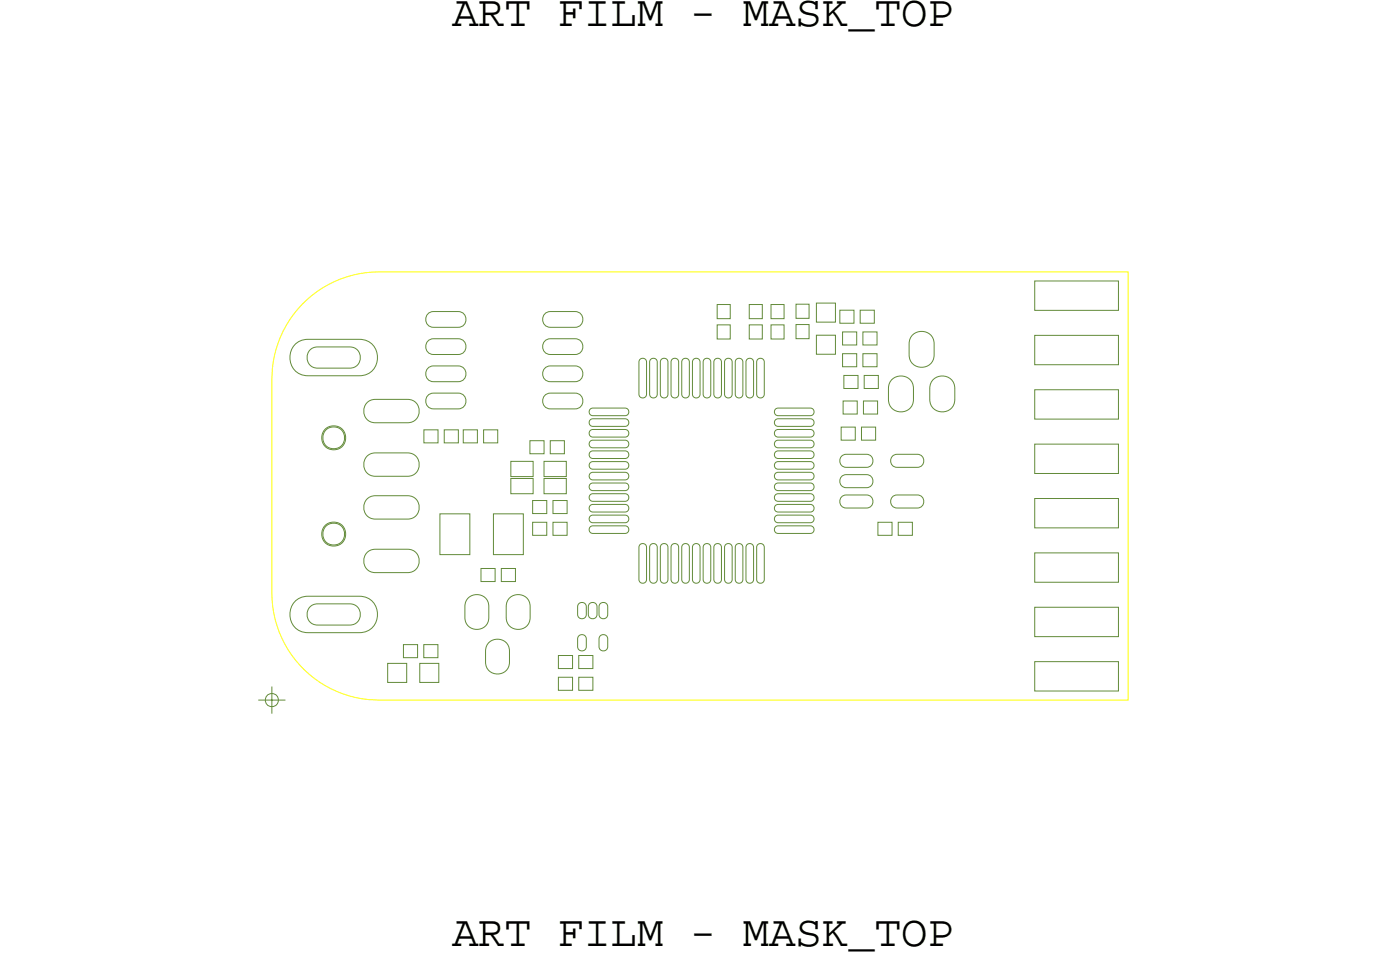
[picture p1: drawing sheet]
<svg xmlns="http://www.w3.org/2000/svg" width="65mm" height="45mm" viewBox="0 0 65 45" stroke-linecap="round" stroke-linejoin="round" font-family="sans-serif">
<defs><g id="words">
<g font-size="2.1">
<text x="21.1" y="1.2">ART FILM - MASK_TOP</text>
<text x="21.1" y="44.2">ART FILM - MASK_TOP</text>
</g>
</g></defs>
<!-- layer: Board Outline -->
<path d="M14.1 14.2a5 5 0 0 1 3.6-1.5h35v20h-35a5 5 0 0 1-5-5v-10a5 5 0 0 1 1.4-3.5z" fill="none" stroke="#ff0" stroke-width=".05"/>
<!-- layer: Nets -->
<g fill="none" stroke="#638b3a" stroke-width=".05">
<path d="M13.9 16l.5-.2h2.4a.85 .85 0 0 1 .8 .9 .85 .85 0 0 1-.8 .9h-2.4a.86 .86 0 0 1-.8-.7 .86 .86 0 0 1 .3-.9zM14.5 16.3l.3-.1h1.5l.4 .1 .1 .3v.2l-.1 .3-.4 .1h-1.5l-.3-.1-.1-.3v-.2zM17.2 18.8l.3-.1h1.5l.4 .1 .2 .2v.4l-.2 .2-.4 .1h-1.5l-.3-.1-.2-.2v-.4zM20 14.7l.3-.1h1.1l.3 .1 .1 .2-.1 .3-.3 .1h-1.1l-.3-.1-.1-.3zM20 15.9l.3-.1h1.1l.3 .1 .1 .3-.1 .2-.3 .2h-1.1l-.3-.2-.1-.2zM20 17.2l.3-.1h1.1l.3 .1 .1 .3-.1 .2-.3 .1h-1.1l-.3-.1-.1-.2zM20 18.5l.3-.1h1.1l.3 .1 .1 .2-.1 .3-.3 .1h-1.1l-.3-.1-.1-.3zM25.4 15.9l.3-.1h1.2l.2 .1 .1 .3-.1 .2-.2 .2h-1.2l-.3-.2-.1-.2zM25.4 18.5l.3-.1h1.2l.2 .1 .1 .2-.1 .3-.2 .1h-1.2l-.3-.1-.1-.3zM25.4 17.2l.3-.1h1.2l.2 .1 .1 .3-.1 .2-.2 .1h-1.2l-.3-.1-.1-.2zM25.4 14.7l.3-.1h1.2l.2 .1 .1 .2-.1 .3-.2 .1h-1.2l-.3-.1-.1-.3zM27.5 19.7l.2-.1h1.5l.2 .1v.1l-.2 .1h-1.5l-.2-.1z"/>
<path d="M27.5 19.2l.2-.1h1.5l.2 .1v.1l-.2 .1h-1.5l-.2-.1zM29.9 16.8h.2l.1 .1v1.5l-.1 .2h-.2l-.1-.2v-1.5zM30.4 16.8h.2l.1 .1v1.5l-.1 .2h-.2l-.1-.2v-1.5zM30.9 16.8h.2l.1 .1v1.5l-.1 .2h-.2l-.1-.2v-1.5zM31.4 16.8h.2l.1 .1v1.5l-.1 .2h-.2l-.1-.2v-1.5zM31.9 16.8h.2l.1 .1v1.5l-.1 .2h-.2l-.1-.2v-1.5zM32.4 16.8h.2l.1 .1v1.5l-.1 .2h-.2l-.1-.2v-1.5zM32.9 16.8h.2l.1 .1v1.5l-.1 .2h-.2l-.1-.2v-1.5zM33.4 16.8h.2l.1 .1v1.5l-.1 .2h-.2l-.1-.2v-1.5zM33.5 14.2h.6v.7h-.6zM33.5 15.2h.6v.6h-.6zM33.9 16.8h.2l.1 .1v1.5l-.1 .2h-.2l-.1-.2v-1.5z"/>
<path d="M34.4 16.8h.2l.1 .1v1.5l-.1 .2h-.2l-.1-.2v-1.5zM34.9 16.8h.2l.1 .1v1.5l-.1 .2h-.2l-.1-.2v-1.5zM35 14.2h.6v.7h-.6zM35 15.2h.6v.6h-.6zM35.4 16.8h.2l.1 .1v1.5l-.1 .2h-.2l-.1-.2v-1.5zM36 14.2h.6v.7h-.6zM36 15.2h.6v.6h-.6zM36.2 19.2l.2-.1h1.5l.1 .1v.1l-.1 .1h-1.5l-.2-.1zM36.2 19.7l.2-.1h1.5l.1 .1v.1l-.1 .1h-1.5l-.2-.1zM37.2 15.2h.6v.6h-.6zM37.2 14.2h.6v.7h-.6zM38.1 15.7h.9v.8h-.9z"/>
<path d="M38.1 14.2h.9v.8h-.9zM39.2 14.5h.7v.6h-.7zM39.3 19.9h.7v.7h-.7zM39.4 15.5h.6v.6h-.6zM39.4 16.5h.6v.6h-.6zM39.4 18.7h.6v.6h-.6zM39.4 17.5h.7v.6h-.7zM40.2 14.5h.6v.6h-.6zM40.2 19.9h.7v.7h-.7zM40.3 16.5h.7v.6h-.7zM40.3 15.5h.7v.6h-.7zM40.3 18.7h.7v.6h-.7z"/>
<path d="M40.4 17.5h.6v.6h-.6zM41.6 17.8l.3-.2h.4l.3 .2 .1 .3v.6l-.1 .3-.3 .2h-.4l-.3-.2-.1-.3v-.6zM42.6 15.7l.3-.2h.3l.3 .2 .1 .4v.5l-.1 .3-.3 .2h-.3l-.3-.2-.1-.3v-.5zM43.6 17.8l.2-.2h.4l.3 .2 .1 .3v.6l-.1 .3-.3 .2h-.4l-.2-.2-.2-.3v-.6zM48.3 13.1h3.9v1.4h-3.9zM48.3 15.7h3.9v1.3h-3.9zM48.3 18.2h3.9v1.4h-3.9zM13.9 28l.5-.2h2.4a.85 .85 0 0 1 .8 .9 .85 .85 0 0 1-.8 .9h-2.4a.86 .86 0 0 1-.8-.7 .86 .86 0 0 1 .3-.9zM14.5 28.3l.3-.1h1.5l.4 .1 .1 .3v.2l-.1 .3-.4 .1h-1.5l-.3-.1-.1-.3v-.2zM17.2 23.3l.3-.1h1.5l.4 .1 .2 .2v.4l-.2 .2-.4 .1h-1.5l-.3-.1-.2-.2v-.4zM17.2 21.3l.3-.1h1.5l.4 .1 .2 .2v.4l-.2 .2-.4 .1h-1.5l-.3-.1-.2-.2v-.4zM17.2 25.8l.3-.1h1.5l.4 .1 .2 .2v.4l-.2 .2-.4 .1h-1.5l-.3-.1-.2-.2v-.4z"/>
<path d="M18.1 31h.9v.9h-.9zM18.8 30.1h.7v.6h-.7zM19.6 31h.9v.9h-.9zM19.8 30.1h.7v.6h-.7zM19.8 20.1h.7v.6h-.7zM20.6 24h1.3v1.9h-1.3zM20.8 20.1h.6v.6h-.6zM21.6 20.1h.7v.6h-.7zM21.8 28l.3-.2h.3l.3 .2 .1 .3v.5l-.1 .4-.3 .2h-.3l-.3-.2-.1-.4v-.5zM22.5 26.6h.6v.6h-.6zM22.6 20.1h.7v.6h-.7zM22.8 30.1l.3-.2h.3l.3 .2 .1 .3v.5l-.1 .4-.3 .2h-.3l-.3-.2-.1-.4v-.5z"/>
<path d="M23.1 24h1.3v1.9h-1.3zM23.4 26.6h.7v.6h-.7zM23.8 28l.2-.2h.4l.2 .2 .2 .3v.5l-.2 .4-.2 .2h-.4l-.2-.2-.2-.4v-.5zM23.9 21.5h1v.8h-1zM23.9 22.3h1v.8h-1zM24.8 20.6h.6v.6h-.6zM24.9 24.4h.6v.6h-.6zM24.9 23.4h.6v.6h-.6zM25.4 22.3h1.1v.8h-1.1zM25.4 21.5h1.1v.8h-1.1zM25.7 20.6h.7v.6h-.7zM25.8 24.4h.7v.6h-.7z"/>
<path d="M25.8 23.4h.7v.6h-.7zM26.1 30.6h.6v.6h-.6zM26.1 31.6h.6v.6h-.6zM27 30.6h.7v.6h-.7zM27 31.6h.7v.6h-.7zM27.1 29.7h.2l.1 .1v.4l-.1 .2h-.2l-.1-.2v-.4zM27.1 28.2h.2l.1 .1v.4l-.1 .2h-.2l-.1-.2v-.4zM27.5 20.7l.2-.1h1.5l.2 .1v.1l-.2 .1h-1.5l-.2-.1zM27.5 24.2l.2-.1h1.5l.2 .1v.1l-.2 .1h-1.5l-.2-.1zM27.5 23.7l.2-.1h1.5l.2 .1v.1l-.2 .1h-1.5l-.2-.1zM27.5 23.2l.2-.1h1.5l.2 .1v.1l-.2 .1h-1.5l-.2-.1zM27.5 21.2l.2-.1h1.5l.2 .1v.1l-.2 .1h-1.5l-.2-.1z"/>
<path d="M27.5 22.2l.2-.1h1.5l.2 .1v.1l-.2 .1h-1.5l-.2-.1zM27.5 21.7l.2-.1h1.5l.2 .1v.1l-.2 .1h-1.5l-.2-.1zM27.5 24.7l.2-.1h1.5l.2 .1v.1l-.2 .1h-1.5l-.2-.1zM27.5 22.7l.2-.1h1.5l.2 .1v.1l-.2 .1h-1.5l-.2-.1zM27.5 20.2l.2-.1h1.5l.2 .1v.1l-.2 .1h-1.5l-.2-.1zM27.6 28.2h.2l.1 .1v.4l-.1 .2h-.2l-.1-.2v-.4zM28.1 28.2h.2l.1 .1v.4l-.1 .2h-.2l-.1-.2v-.4zM28.1 29.7h.2l.1 .1v.4l-.1 .2h-.2l-.1-.2v-.4zM29.9 25.4h.2l.1 .2v1.5l-.1 .1h-.2l-.1-.1v-1.5zM30.4 25.4h.2l.1 .2v1.5l-.1 .1h-.2l-.1-.1v-1.5zM30.9 25.4h.2l.1 .2v1.5l-.1 .1h-.2l-.1-.1v-1.5zM31.4 25.4h.2l.1 .2v1.5l-.1 .1h-.2l-.1-.1v-1.5z"/>
<path d="M31.9 25.4h.2l.1 .2v1.5l-.1 .1h-.2l-.1-.1v-1.5zM32.4 25.4h.2l.1 .2v1.5l-.1 .1h-.2l-.1-.1v-1.5zM32.9 25.4h.2l.1 .2v1.5l-.1 .1h-.2l-.1-.1v-1.5zM33.4 25.4h.2l.1 .2v1.5l-.1 .1h-.2l-.1-.1v-1.5zM33.9 25.4h.2l.1 .2v1.5l-.1 .1h-.2l-.1-.1v-1.5zM34.4 25.4h.2l.1 .2v1.5l-.1 .1h-.2l-.1-.1v-1.5zM34.9 25.4h.2l.1 .2v1.5l-.1 .1h-.2l-.1-.1v-1.5zM35.4 25.4h.2l.1 .2v1.5l-.1 .1h-.2l-.1-.1v-1.5zM36.2 22.2l.2-.1h1.5l.1 .1v.1l-.1 .1h-1.5l-.2-.1zM36.2 23.2l.2-.1h1.5l.1 .1v.1l-.1 .1h-1.5l-.2-.1zM36.2 20.2l.2-.1h1.5l.1 .1v.1l-.1 .1h-1.5l-.2-.1zM36.2 20.7l.2-.1h1.5l.1 .1v.1l-.1 .1h-1.5l-.2-.1z"/>
<path d="M36.2 23.7l.2-.1h1.5l.1 .1v.1l-.1 .1h-1.5l-.2-.1zM36.2 24.2l.2-.1h1.5l.1 .1v.1l-.1 .1h-1.5l-.2-.1zM36.2 24.7l.2-.1h1.5l.1 .1v.1l-.1 .1h-1.5l-.2-.1zM36.2 21.2l.2-.1h1.5l.1 .1v.1l-.1 .1h-1.5l-.2-.1zM36.2 21.7l.2-.1h1.5l.1 .1v.1l-.1 .1h-1.5l-.2-.1zM36.2 22.7l.2-.1h1.5l.1 .1v.1l-.1 .1h-1.5l-.2-.1zM39.3 22.3l.2-.1h1l.2 .1 .1 .2-.1 .2-.2 .1h-1l-.2-.1-.1-.2zM39.3 23.2l.2-.1h1l.2 .1 .1 .2-.1 .2-.2 .1h-1l-.2-.1-.1-.2zM39.3 21.3l.2-.1h1l.2 .1 .1 .2-.1 .2-.2 .1h-1l-.2-.1-.1-.2zM41 24.4h.7v.6h-.7zM41.7 23.2l.2-.1h.9l.3 .1 .1 .2-.1 .2-.3 .1h-.9l-.2-.1-.1-.2zM41.7 21.3l.2-.1h.9l.3 .1 .1 .2-.1 .2-.3 .1h-.9l-.2-.1-.1-.2z"/>
<path d="M42 24.4h.6v.6h-.6zM48.3 20.7h3.9v1.4h-3.9zM48.3 23.3h3.9v1.4h-3.9zM48.3 25.8h3.9v1.4h-3.9zM48.3 28.4h3.9v1.3h-3.9zM48.3 30.9h3.9v1.4h-3.9z"/>
<circle cx="15.6" cy="20.5" r=".56"/>
<circle cx="15.6" cy="25" r=".56"/>
<circle cx="15.6" cy="24.9" r=".51"/>
<circle cx="15.6" cy="20.5" r=".51"/>
</g>
<!-- layer: Drawing Origin -->
<path d="M12.1 32.7h1.2M12.5 32.5l.2-.1 .2 .1 .1 .2-.1 .2-.2 .1-.2-.1-.1-.2zM12.7 32.1v1.2" fill="none" stroke="#638b3a" stroke-width=".05"/>
<use href="#words"/>
</svg>
